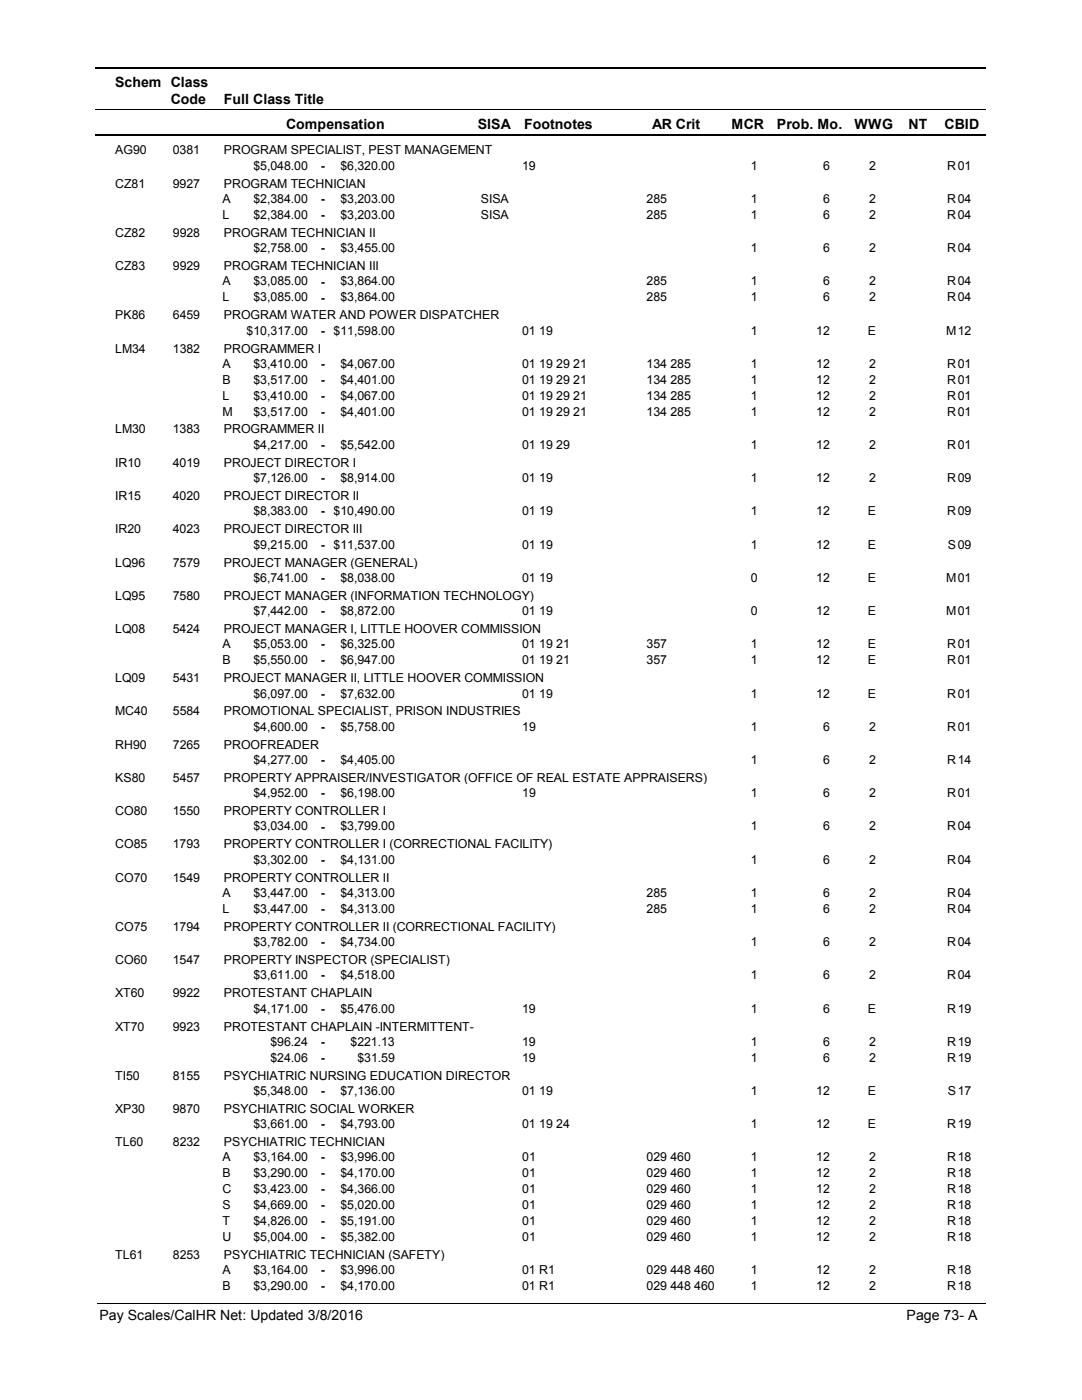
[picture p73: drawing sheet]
<svg xmlns="http://www.w3.org/2000/svg" width="216mm" height="279mm" viewBox="0 0 216 279" stroke-linecap="round" stroke-linejoin="round" font-family="sans-serif">
<defs><g id="words">
<g font-size="2.8">
<text x="23" y="17.3">Schem Class</text>
<text x="34.1" y="20.7">Code</text>
<text x="44.6" y="20.7">Full Class Title</text>
<text x="57.1" y="25.7">Compensation</text>
<text x="95.3" y="25.7">SISA</text>
<text x="104.6" y="25.7">Footnotes</text>
<text x="130.2" y="25.7">AR Crit</text>
<text x="146" y="25.7">MCR</text>
<text x="155.1" y="25.7">Prob. Mo.</text>
<text x="170.5" y="25.7">WWG</text>
<text x="181.3" y="25.7">NT</text>
<text x="188.5" y="25.7">CBID</text>
<text x="19.8" y="263.4">Pay Scales/CalHR Net: Updated 3/8/2016</text>
<text x="180.9" y="263.4">Page 73- A</text>
</g>
<g font-size="2.5">
<text x="23" y="30.8">AG90</text>
<text x="34.5" y="30.8">0381</text>
<text x="44.7" y="30.8">PROGRAM SPECIALIST, PEST MANAGEMENT</text>
<text x="50.6" y="33.9">$5,048.00</text>
<text x="64" y="33.9">-</text>
<text x="67.9" y="33.9">$6,320.00</text>
<text x="104.2" y="33.9">19</text>
<text x="149.8" y="33.9">1</text>
<text x="164.3" y="33.9">6</text>
<text x="173.5" y="33.9">2</text>
<text x="189" y="33.9">R</text>
<text x="191.1" y="33.9">01</text>
<text x="23" y="37.5">CZ81</text>
<text x="34.5" y="37.5">9927</text>
<text x="44.4" y="40.5">A</text>
<text x="44.7" y="37.5">PROGRAM TECHNICIAN</text>
<text x="50.6" y="40.5">$2,384.00</text>
<text x="64" y="40.6">-</text>
<text x="67.9" y="40.5">$3,203.00</text>
<text x="96" y="40.5">SISA</text>
<text x="129" y="40.5">285</text>
<text x="149.8" y="40.5">1</text>
<text x="164.3" y="40.5">6</text>
<text x="173.5" y="40.5">2</text>
<text x="189" y="40.5">R</text>
<text x="191.1" y="40.5">04</text>
<text x="23" y="47.3">CZ82</text>
<text x="34.5" y="47.3">9928</text>
<text x="44.4" y="43.7">L</text>
<text x="44.7" y="47.3">PROGRAM TECHNICIAN II</text>
<text x="50.6" y="43.7">$2,384.00</text>
<text x="64" y="43.8">-</text>
<text x="67.9" y="43.7">$3,203.00</text>
<text x="96" y="43.7">SISA</text>
<text x="129" y="43.7">285</text>
<text x="149.8" y="43.7">1</text>
<text x="164.3" y="43.7">6</text>
<text x="173.5" y="43.7">2</text>
<text x="189" y="43.7">R</text>
<text x="191.1" y="43.7">04</text>
<text x="23" y="53.9">CZ83</text>
<text x="34.5" y="53.9">9929</text>
<text x="44.7" y="53.9">PROGRAM TECHNICIAN III</text>
<text x="50.6" y="50.3">$2,758.00</text>
<text x="64" y="50.4">-</text>
<text x="67.9" y="50.3">$3,455.00</text>
<text x="149.8" y="50.3">1</text>
<text x="164.3" y="50.3">6</text>
<text x="173.5" y="50.3">2</text>
<text x="189" y="50.3">R</text>
<text x="191.1" y="50.3">04</text>
<text x="44.4" y="57">A</text>
<text x="50.6" y="57">$3,085.00</text>
<text x="64" y="57">-</text>
<text x="67.9" y="57">$3,864.00</text>
<text x="129" y="57">285</text>
<text x="149.8" y="57">1</text>
<text x="164.3" y="57">6</text>
<text x="173.5" y="57">2</text>
<text x="189" y="57">R</text>
<text x="191.1" y="57">04</text>
<text x="23" y="63.7">PK86</text>
<text x="34.5" y="63.7">6459</text>
<text x="44.4" y="60.2">L</text>
<text x="44.7" y="63.7">PROGRAM WATER AND POWER DISPATCHER</text>
<text x="50.6" y="60.2">$3,085.00</text>
<text x="64" y="60.2">-</text>
<text x="67.9" y="60.2">$3,864.00</text>
<text x="129" y="60.2">285</text>
<text x="149.8" y="60.2">1</text>
<text x="164.3" y="60.2">6</text>
<text x="173.5" y="60.2">2</text>
<text x="189" y="60.2">R</text>
<text x="191.1" y="60.2">04</text>
<text x="23" y="70.4">LM34</text>
<text x="34.5" y="70.4">1382</text>
<text x="44.7" y="70.4">PROGRAMMER I</text>
<text x="49.2" y="66.8">$10,317.00</text>
<text x="64" y="66.8">-</text>
<text x="66.6" y="66.8">$11,598.00</text>
<text x="104.2" y="66.8">01 19</text>
<text x="149.8" y="66.8">1</text>
<text x="162.9" y="66.8">12</text>
<text x="173.2" y="66.8">E</text>
<text x="188.8" y="66.8">M</text>
<text x="191.1" y="66.8">12</text>
<text x="44.4" y="73.4">A</text>
<text x="44.4" y="76.6">B</text>
<text x="50.6" y="73.4">$3,410.00</text>
<text x="50.6" y="76.6">$3,517.00</text>
<text x="64" y="73.4">-</text>
<text x="64" y="76.6">-</text>
<text x="67.9" y="73.4">$4,067.00</text>
<text x="67.9" y="76.6">$4,401.00</text>
<text x="104.2" y="73.4">01 19 29 21</text>
<text x="104.2" y="76.6">01 19 29 21</text>
<text x="129" y="73.4">134 285</text>
<text x="129" y="76.6">134 285</text>
<text x="149.8" y="73.4">1</text>
<text x="149.8" y="76.6">1</text>
<text x="162.9" y="73.4">12</text>
<text x="162.9" y="76.6">12</text>
<text x="173.5" y="73.4">2</text>
<text x="173.5" y="76.6">2</text>
<text x="189" y="73.4">R</text>
<text x="189" y="76.6">R</text>
<text x="191.1" y="73.4">01</text>
<text x="191.1" y="76.6">01</text>
<text x="44.4" y="79.8">L</text>
<text x="44.4" y="82.9">M</text>
<text x="50.6" y="79.8">$3,410.00</text>
<text x="50.6" y="82.9">$3,517.00</text>
<text x="64" y="79.8">-</text>
<text x="64" y="83">-</text>
<text x="67.9" y="79.8">$4,067.00</text>
<text x="67.9" y="82.9">$4,401.00</text>
<text x="104.2" y="79.8">01 19 29 21</text>
<text x="104.2" y="82.9">01 19 29 21</text>
<text x="129" y="79.8">134 285</text>
<text x="129" y="82.9">134 285</text>
<text x="149.8" y="79.8">1</text>
<text x="149.8" y="82.9">1</text>
<text x="162.9" y="79.8">12</text>
<text x="162.9" y="82.9">12</text>
<text x="173.5" y="79.8">2</text>
<text x="173.5" y="82.9">2</text>
<text x="189" y="79.8">R</text>
<text x="189" y="82.9">R</text>
<text x="191.1" y="79.8">01</text>
<text x="191.1" y="82.9">01</text>
<text x="23" y="86.5">LM30</text>
<text x="34.5" y="86.5">1383</text>
<text x="44.7" y="86.5">PROGRAMMER II</text>
<text x="50.6" y="89.6">$4,217.00</text>
<text x="64" y="89.6">-</text>
<text x="67.9" y="89.6">$5,542.00</text>
<text x="104.2" y="89.6">01 19 29</text>
<text x="149.8" y="89.6">1</text>
<text x="162.9" y="89.6">12</text>
<text x="173.5" y="89.6">2</text>
<text x="189" y="89.6">R</text>
<text x="191.1" y="89.6">01</text>
<text x="23" y="93.2">IR10</text>
<text x="34.5" y="93.2">4019</text>
<text x="44.7" y="93.2">PROJECT DIRECTOR I</text>
<text x="23" y="99.8">IR15</text>
<text x="34.5" y="99.8">4020</text>
<text x="44.7" y="99.8">PROJECT DIRECTOR II</text>
<text x="50.6" y="96.2">$7,126.00</text>
<text x="64" y="96.3">-</text>
<text x="67.9" y="96.2">$8,914.00</text>
<text x="104.2" y="96.2">01 19</text>
<text x="149.8" y="96.2">1</text>
<text x="162.9" y="96.2">12</text>
<text x="173.5" y="96.2">2</text>
<text x="189" y="96.2">R</text>
<text x="191.1" y="96.2">09</text>
<text x="23" y="106.4">IR20</text>
<text x="34.5" y="106.4">4023</text>
<text x="44.7" y="106.4">PROJECT DIRECTOR III</text>
<text x="50.6" y="102.8">$8,383.00</text>
<text x="64" y="102.9">-</text>
<text x="66.6" y="102.8">$10,490.00</text>
<text x="104.2" y="102.8">01 19</text>
<text x="149.8" y="102.8">1</text>
<text x="162.9" y="102.8">12</text>
<text x="173.2" y="102.8">E</text>
<text x="189" y="102.8">R</text>
<text x="191.1" y="102.8">09</text>
<text x="23" y="113.1">LQ96</text>
<text x="34.5" y="113.1">7579</text>
<text x="44.7" y="113.1">PROJECT MANAGER (GENERAL)</text>
<text x="50.6" y="109.5">$9,215.00</text>
<text x="64" y="109.5">-</text>
<text x="66.6" y="109.5">$11,537.00</text>
<text x="104.2" y="109.5">01 19</text>
<text x="149.8" y="109.5">1</text>
<text x="162.9" y="109.5">12</text>
<text x="173.2" y="109.5">E</text>
<text x="189.2" y="109.5">S</text>
<text x="191.1" y="109.5">09</text>
<text x="23" y="119.7">LQ95</text>
<text x="34.5" y="119.7">7580</text>
<text x="44.7" y="119.7">PROJECT MANAGER (INFORMATION TECHNOLOGY)</text>
<text x="50.6" y="116.1">$6,741.00</text>
<text x="64" y="116.2">-</text>
<text x="67.9" y="116.1">$8,038.00</text>
<text x="104.2" y="116.1">01 19</text>
<text x="149.8" y="116.1">0</text>
<text x="162.9" y="116.1">12</text>
<text x="173.2" y="116.1">E</text>
<text x="188.8" y="116.1">M</text>
<text x="191.1" y="116.1">01</text>
<text x="50.6" y="122.7">$7,442.00</text>
<text x="64" y="122.8">-</text>
<text x="67.9" y="122.7">$8,872.00</text>
<text x="104.2" y="122.7">01 19</text>
<text x="149.8" y="122.7">0</text>
<text x="162.9" y="122.7">12</text>
<text x="173.2" y="122.7">E</text>
<text x="188.8" y="122.7">M</text>
<text x="191.1" y="122.7">01</text>
<text x="23" y="126.3">LQ08</text>
<text x="34.5" y="126.3">5424</text>
<text x="44.4" y="129.4">A</text>
<text x="44.7" y="126.3">PROJECT MANAGER I, LITTLE HOOVER COMMISSION</text>
<text x="50.6" y="129.4">$5,053.00</text>
<text x="64" y="129.4">-</text>
<text x="67.9" y="129.4">$6,325.00</text>
<text x="104.2" y="129.4">01 19 21</text>
<text x="129" y="129.4">357</text>
<text x="149.8" y="129.4">1</text>
<text x="162.9" y="129.4">12</text>
<text x="173.2" y="129.4">E</text>
<text x="189" y="129.4">R</text>
<text x="191.1" y="129.4">01</text>
<text x="23" y="136.2">LQ09</text>
<text x="34.5" y="136.2">5431</text>
<text x="44.4" y="132.6">B</text>
<text x="44.7" y="136.2">PROJECT MANAGER II, LITTLE HOOVER COMMISSION</text>
<text x="50.6" y="132.6">$5,550.00</text>
<text x="64" y="132.6">-</text>
<text x="67.9" y="132.6">$6,947.00</text>
<text x="104.2" y="132.6">01 19 21</text>
<text x="129" y="132.6">357</text>
<text x="149.8" y="132.6">1</text>
<text x="162.9" y="132.6">12</text>
<text x="173.2" y="132.6">E</text>
<text x="189" y="132.6">R</text>
<text x="191.1" y="132.6">01</text>
<text x="23" y="142.8">MC40</text>
<text x="34.5" y="142.8">5584</text>
<text x="44.7" y="142.8">PROMOTIONAL SPECIALIST, PRISON INDUSTRIES</text>
<text x="50.6" y="139.2">$6,097.00</text>
<text x="64" y="139.2">-</text>
<text x="67.9" y="139.2">$7,632.00</text>
<text x="104.2" y="139.2">01 19</text>
<text x="149.8" y="139.2">1</text>
<text x="162.9" y="139.2">12</text>
<text x="173.2" y="139.2">E</text>
<text x="189" y="139.2">R</text>
<text x="191.1" y="139.2">01</text>
<text x="23" y="149.4">RH90</text>
<text x="34.5" y="149.4">7265</text>
<text x="44.7" y="149.4">PROOFREADER</text>
<text x="50.6" y="145.8">$4,600.00</text>
<text x="64" y="145.9">-</text>
<text x="67.9" y="145.8">$5,758.00</text>
<text x="104.2" y="145.8">19</text>
<text x="149.8" y="145.8">1</text>
<text x="164.3" y="145.8">6</text>
<text x="173.5" y="145.8">2</text>
<text x="189" y="145.8">R</text>
<text x="191.1" y="145.8">01</text>
<text x="50.6" y="152.5">$4,277.00</text>
<text x="64" y="152.5">-</text>
<text x="67.9" y="152.5">$4,405.00</text>
<text x="149.8" y="152.5">1</text>
<text x="164.3" y="152.5">6</text>
<text x="173.5" y="152.5">2</text>
<text x="189" y="152.5">R</text>
<text x="191.1" y="152.5">14</text>
<text x="23" y="156.1">KS80</text>
<text x="34.5" y="156.1">5457</text>
<text x="44.7" y="156.1">PROPERTY APPRAISER/INVESTIGATOR (OFFICE OF REAL ESTATE APPRAISERS)</text>
<text x="50.6" y="159.1">$4,952.00</text>
<text x="64" y="159.2">-</text>
<text x="67.9" y="159.1">$6,198.00</text>
<text x="104.2" y="159.1">19</text>
<text x="149.8" y="159.1">1</text>
<text x="164.3" y="159.1">6</text>
<text x="173.5" y="159.1">2</text>
<text x="189" y="159.1">R</text>
<text x="191.1" y="159.1">01</text>
<text x="23" y="162.7">CO80</text>
<text x="34.5" y="162.7">1550</text>
<text x="44.7" y="162.7">PROPERTY CONTROLLER I</text>
<text x="50.6" y="165.7">$3,034.00</text>
<text x="64" y="165.8">-</text>
<text x="67.9" y="165.7">$3,799.00</text>
<text x="149.8" y="165.7">1</text>
<text x="164.3" y="165.7">6</text>
<text x="173.5" y="165.7">2</text>
<text x="189" y="165.7">R</text>
<text x="191.1" y="165.7">04</text>
<text x="23" y="169.3">CO85</text>
<text x="34.5" y="169.3">1793</text>
<text x="44.7" y="169.3">PROPERTY CONTROLLER I (CORRECTIONAL FACILITY)</text>
<text x="50.6" y="172.4">$3,302.00</text>
<text x="64" y="172.4">-</text>
<text x="67.9" y="172.4">$4,131.00</text>
<text x="149.8" y="172.4">1</text>
<text x="164.3" y="172.4">6</text>
<text x="173.5" y="172.4">2</text>
<text x="189" y="172.4">R</text>
<text x="191.1" y="172.4">04</text>
<text x="23" y="176">CO70</text>
<text x="34.5" y="176">1549</text>
<text x="44.4" y="179">A</text>
<text x="44.7" y="176">PROPERTY CONTROLLER II</text>
<text x="50.6" y="179">$3,447.00</text>
<text x="64" y="179.1">-</text>
<text x="67.9" y="179">$4,313.00</text>
<text x="129" y="179">285</text>
<text x="149.8" y="179">1</text>
<text x="164.3" y="179">6</text>
<text x="173.5" y="179">2</text>
<text x="189" y="179">R</text>
<text x="191.1" y="179">04</text>
<text x="23" y="185.8">CO75</text>
<text x="34.5" y="185.8">1794</text>
<text x="44.4" y="182.2">L</text>
<text x="44.7" y="185.8">PROPERTY CONTROLLER II (CORRECTIONAL FACILITY)</text>
<text x="50.6" y="182.2">$3,447.00</text>
<text x="64" y="182.2">-</text>
<text x="67.9" y="182.2">$4,313.00</text>
<text x="129" y="182.2">285</text>
<text x="149.8" y="182.2">1</text>
<text x="164.3" y="182.2">6</text>
<text x="173.5" y="182.2">2</text>
<text x="189" y="182.2">R</text>
<text x="191.1" y="182.2">04</text>
<text x="50.6" y="188.8">$3,782.00</text>
<text x="64" y="188.8">-</text>
<text x="67.9" y="188.8">$4,734.00</text>
<text x="149.8" y="188.8">1</text>
<text x="164.3" y="188.8">6</text>
<text x="173.5" y="188.8">2</text>
<text x="189" y="188.8">R</text>
<text x="191.1" y="188.8">04</text>
<text x="23" y="192.4">CO60</text>
<text x="34.5" y="192.4">1547</text>
<text x="44.7" y="192.4">PROPERTY INSPECTOR (SPECIALIST)</text>
<text x="50.6" y="195.5">$3,611.00</text>
<text x="64" y="195.5">-</text>
<text x="67.9" y="195.5">$4,518.00</text>
<text x="149.8" y="195.5">1</text>
<text x="164.3" y="195.5">6</text>
<text x="173.5" y="195.5">2</text>
<text x="189" y="195.5">R</text>
<text x="191.1" y="195.5">04</text>
<text x="23" y="199">XT60</text>
<text x="34.5" y="199">9922</text>
<text x="44.7" y="199">PROTESTANT CHAPLAIN</text>
<text x="50.6" y="202.1">$4,171.00</text>
<text x="64" y="202.1">-</text>
<text x="67.9" y="202.1">$5,476.00</text>
<text x="104.2" y="202.1">19</text>
<text x="149.8" y="202.1">1</text>
<text x="164.3" y="202.1">6</text>
<text x="173.2" y="202.1">E</text>
<text x="189" y="202.1">R</text>
<text x="191.1" y="202.1">19</text>
<text x="23" y="205.7">XT70</text>
<text x="34.5" y="205.7">9923</text>
<text x="44.7" y="205.7">PROTESTANT CHAPLAIN -INTERMITTENT-</text>
<text x="54" y="208.7">$96.24</text>
<text x="64" y="208.7">-</text>
<text x="70" y="208.7">$221.13</text>
<text x="104.2" y="208.7">19</text>
<text x="149.8" y="208.7">1</text>
<text x="164.3" y="208.7">6</text>
<text x="173.5" y="208.7">2</text>
<text x="189" y="208.7">R</text>
<text x="191.1" y="208.7">19</text>
<text x="23" y="215.5">TI50</text>
<text x="34.5" y="215.5">8155</text>
<text x="44.7" y="215.5">PSYCHIATRIC NURSING EDUCATION DIRECTOR</text>
<text x="54" y="211.9">$24.06</text>
<text x="64" y="211.9">-</text>
<text x="71.3" y="211.9">$31.59</text>
<text x="104.2" y="211.9">19</text>
<text x="149.8" y="211.9">1</text>
<text x="164.3" y="211.9">6</text>
<text x="173.5" y="211.9">2</text>
<text x="189" y="211.9">R</text>
<text x="191.1" y="211.9">19</text>
<text x="50.6" y="218.5">$5,348.00</text>
<text x="64" y="218.6">-</text>
<text x="67.9" y="218.5">$7,136.00</text>
<text x="104.2" y="218.5">01 19</text>
<text x="149.8" y="218.5">1</text>
<text x="162.9" y="218.5">12</text>
<text x="173.2" y="218.5">E</text>
<text x="189.2" y="218.5">S</text>
<text x="191.1" y="218.5">17</text>
<text x="23" y="222.1">XP30</text>
<text x="34.5" y="222.1">9870</text>
<text x="44.7" y="222.1">PSYCHIATRIC SOCIAL WORKER</text>
<text x="50.6" y="225.2">$3,661.00</text>
<text x="64" y="225.2">-</text>
<text x="67.9" y="225.2">$4,793.00</text>
<text x="104.2" y="225.2">01 19 24</text>
<text x="149.8" y="225.2">1</text>
<text x="162.9" y="225.2">12</text>
<text x="173.2" y="225.2">E</text>
<text x="189" y="225.2">R</text>
<text x="191.1" y="225.2">19</text>
<text x="23" y="228.8">TL60</text>
<text x="34.5" y="228.8">8232</text>
<text x="44.4" y="231.8">A</text>
<text x="44.7" y="228.8">PSYCHIATRIC TECHNICIAN</text>
<text x="50.6" y="231.8">$3,164.00</text>
<text x="64" y="231.8">-</text>
<text x="67.9" y="231.8">$3,996.00</text>
<text x="104.2" y="231.8">01</text>
<text x="129" y="231.8">029 460</text>
<text x="149.8" y="231.8">1</text>
<text x="162.9" y="231.8">12</text>
<text x="173.5" y="231.8">2</text>
<text x="189" y="231.8">R</text>
<text x="191.1" y="231.8">18</text>
<text x="44.4" y="235">B</text>
<text x="44.4" y="238.1">C</text>
<text x="50.6" y="235">$3,290.00</text>
<text x="50.6" y="238.1">$3,423.00</text>
<text x="64" y="235">-</text>
<text x="64" y="238.2">-</text>
<text x="67.9" y="235">$4,170.00</text>
<text x="67.9" y="238.1">$4,366.00</text>
<text x="104.2" y="235">01</text>
<text x="104.2" y="238.1">01</text>
<text x="129" y="235">029 460</text>
<text x="129" y="238.1">029 460</text>
<text x="149.8" y="235">1</text>
<text x="149.8" y="238.1">1</text>
<text x="162.9" y="235">12</text>
<text x="162.9" y="238.1">12</text>
<text x="173.5" y="235">2</text>
<text x="173.5" y="238.1">2</text>
<text x="189" y="235">R</text>
<text x="189" y="238.1">R</text>
<text x="191.1" y="235">18</text>
<text x="191.1" y="238.1">18</text>
<text x="44.4" y="241.3">S</text>
<text x="44.4" y="244.5">T</text>
<text x="50.6" y="241.3">$4,669.00</text>
<text x="50.6" y="244.5">$4,826.00</text>
<text x="64" y="241.3">-</text>
<text x="64" y="244.5">-</text>
<text x="67.9" y="241.3">$5,020.00</text>
<text x="67.9" y="244.5">$5,191.00</text>
<text x="104.2" y="241.3">01</text>
<text x="104.2" y="244.5">01</text>
<text x="129" y="241.3">029 460</text>
<text x="129" y="244.5">029 460</text>
<text x="149.8" y="241.3">1</text>
<text x="149.8" y="244.5">1</text>
<text x="162.9" y="241.3">12</text>
<text x="162.9" y="244.5">12</text>
<text x="173.5" y="241.3">2</text>
<text x="173.5" y="244.5">2</text>
<text x="189" y="241.3">R</text>
<text x="189" y="244.5">R</text>
<text x="191.1" y="241.3">18</text>
<text x="191.1" y="244.5">18</text>
<text x="23" y="251.2">TL61</text>
<text x="34.5" y="251.2">8253</text>
<text x="44.4" y="247.7">U</text>
<text x="44.7" y="251.2">PSYCHIATRIC TECHNICIAN (SAFETY)</text>
<text x="50.6" y="247.7">$5,004.00</text>
<text x="64" y="247.7">-</text>
<text x="67.9" y="247.7">$5,382.00</text>
<text x="104.2" y="247.7">01</text>
<text x="129" y="247.7">029 460</text>
<text x="149.8" y="247.7">1</text>
<text x="162.9" y="247.7">12</text>
<text x="173.5" y="247.7">2</text>
<text x="189" y="247.7">R</text>
<text x="191.1" y="247.7">18</text>
<text x="44.4" y="254.3">A</text>
<text x="44.4" y="257.5">B</text>
<text x="50.6" y="254.3">$3,164.00</text>
<text x="50.6" y="257.5">$3,290.00</text>
<text x="64" y="254.4">-</text>
<text x="64" y="257.5">-</text>
<text x="67.9" y="254.3">$3,996.00</text>
<text x="67.9" y="257.5">$4,170.00</text>
<text x="104.2" y="254.3">01 R1</text>
<text x="104.2" y="257.5">01 R1</text>
<text x="129" y="254.3">029 448 460</text>
<text x="129" y="257.5">029 448 460</text>
<text x="149.8" y="254.3">1</text>
<text x="149.8" y="257.5">1</text>
<text x="162.9" y="254.3">12</text>
<text x="162.9" y="257.5">12</text>
<text x="173.5" y="254.3">2</text>
<text x="173.5" y="257.5">2</text>
<text x="189" y="254.3">R</text>
<text x="189" y="257.5">R</text>
<text x="191.1" y="254.3">18</text>
<text x="191.1" y="257.5">18</text>
</g>
</g></defs>
<path d="M19 13.5h177.7M19 27h177.7" fill="none" stroke="#000" stroke-width=".36"/>
<path d="M19 21.9h177.7" fill="none" stroke="#000" stroke-width=".2"/>
<g fill="#fff">
<path d="M46.8 31.3h16.3v3h-16.3z" fill-rule="evenodd"/>
<path d="M190.8 31.3h4.1v3h-4.1z" fill-rule="evenodd"/>
<path d="M46.8 37.9h16.3v3h-16.3z" fill-rule="evenodd"/>
<path d="M190.8 37.9h4.1v3h-4.1z" fill-rule="evenodd"/>
<path d="M46.8 41.1h16.3v3h-16.3z" fill-rule="evenodd"/>
<path d="M190.8 41.1h4.1v3h-4.1z" fill-rule="evenodd"/>
<path d="M46.8 47.7h16.3v3h-16.3z" fill-rule="evenodd"/>
<path d="M190.8 47.7h4.1v3h-4.1z" fill-rule="evenodd"/>
<path d="M46.8 54.4h16.3v2.9h-16.3z" fill-rule="evenodd"/>
<path d="M190.8 54.4h4.1v2.9h-4.1z" fill-rule="evenodd"/>
<path d="M46.8 57.5h16.3v3h-16.3z" fill-rule="evenodd"/>
<path d="M190.8 57.5h4.1v3h-4.1z" fill-rule="evenodd"/>
<path d="M46.8 64.2h16.3v3h-16.3z" fill-rule="evenodd"/>
<path d="M190.8 64.2h4.1v3h-4.1z" fill-rule="evenodd"/>
<path d="M46.8 70.8h16.3v3h-16.3z" fill-rule="evenodd"/>
<path d="M190.8 70.8h4.1v3h-4.1z" fill-rule="evenodd"/>
<path d="M46.8 74h16.3v3h-16.3z" fill-rule="evenodd"/>
<path d="M190.8 74h4.1v3h-4.1z" fill-rule="evenodd"/>
<path d="M46.8 77.1h16.3v3h-16.3z" fill-rule="evenodd"/>
<path d="M190.8 77.1h4.1v3h-4.1z" fill-rule="evenodd"/>
<path d="M46.8 80.3h16.3v3h-16.3z" fill-rule="evenodd"/>
<path d="M190.8 80.3h4.1v3h-4.1z" fill-rule="evenodd"/>
<path d="M46.8 87h16.3v3h-16.3z" fill-rule="evenodd"/>
<path d="M190.8 87h4.1v3h-4.1z" fill-rule="evenodd"/>
<path d="M46.8 93.6h16.3v3h-16.3z" fill-rule="evenodd"/>
<path d="M190.8 93.6h4.1v3h-4.1z" fill-rule="evenodd"/>
<path d="M46.8 100.2h16.3v3h-16.3z" fill-rule="evenodd"/>
<path d="M190.8 100.2h4.1v3h-4.1z" fill-rule="evenodd"/>
<path d="M46.8 106.9h16.3v3h-16.3z" fill-rule="evenodd"/>
<path d="M190.8 106.9h4.1v3h-4.1z" fill-rule="evenodd"/>
<path d="M46.8 113.5h16.3v3h-16.3z" fill-rule="evenodd"/>
<path d="M190.8 113.5h4.1v3h-4.1z" fill-rule="evenodd"/>
<path d="M46.8 120.1h16.3v3h-16.3z" fill-rule="evenodd"/>
<path d="M190.8 120.1h4.1v3h-4.1z" fill-rule="evenodd"/>
<path d="M46.8 126.8h16.3v3h-16.3z" fill-rule="evenodd"/>
<path d="M190.8 126.8h4.1v3h-4.1z" fill-rule="evenodd"/>
<path d="M46.8 130h16.3v2.9h-16.3z" fill-rule="evenodd"/>
<path d="M190.8 130h4.1v2.9h-4.1z" fill-rule="evenodd"/>
<path d="M46.8 136.6h16.3v3h-16.3z" fill-rule="evenodd"/>
<path d="M190.8 136.6h4.1v3h-4.1z" fill-rule="evenodd"/>
<path d="M46.8 143.2h16.3v3h-16.3z" fill-rule="evenodd"/>
<path d="M190.8 143.2h4.1v3h-4.1z" fill-rule="evenodd"/>
<path d="M46.8 149.9h16.3v2.9h-16.3z" fill-rule="evenodd"/>
<path d="M190.8 149.9h4.1v2.9h-4.1z" fill-rule="evenodd"/>
<path d="M46.8 156.5h16.3v3h-16.3z" fill-rule="evenodd"/>
<path d="M190.8 156.5h4.1v3h-4.1z" fill-rule="evenodd"/>
<path d="M46.8 163.1h16.3v3h-16.3z" fill-rule="evenodd"/>
<path d="M190.8 163.1h4.1v3h-4.1z" fill-rule="evenodd"/>
<path d="M46.8 169.8h16.3v2.9h-16.3z" fill-rule="evenodd"/>
<path d="M190.8 169.8h4.1v2.9h-4.1z" fill-rule="evenodd"/>
<path d="M46.8 176.4h16.3v3h-16.3z" fill-rule="evenodd"/>
<path d="M190.8 176.4h4.1v3h-4.1z" fill-rule="evenodd"/>
<path d="M46.8 179.6h16.3v3h-16.3z" fill-rule="evenodd"/>
<path d="M190.8 179.6h4.1v3h-4.1z" fill-rule="evenodd"/>
<path d="M46.8 186.2h16.3v3h-16.3z" fill-rule="evenodd"/>
<path d="M190.8 186.2h4.1v3h-4.1z" fill-rule="evenodd"/>
<path d="M46.8 192.8h16.3v3h-16.3z" fill-rule="evenodd"/>
<path d="M190.8 192.8h4.1v3h-4.1z" fill-rule="evenodd"/>
<path d="M46.8 199.5h16.3v3h-16.3z" fill-rule="evenodd"/>
<path d="M190.8 199.5h4.1v3h-4.1z" fill-rule="evenodd"/>
<path d="M46.8 206.1h16.3v3h-16.3z" fill-rule="evenodd"/>
<path d="M190.8 206.1h4.1v3h-4.1z" fill-rule="evenodd"/>
<path d="M46.8 209.3h16.3v3h-16.3z" fill-rule="evenodd"/>
<path d="M190.8 209.3h4.1v3h-4.1z" fill-rule="evenodd"/>
<path d="M46.8 215.9h16.3v3h-16.3z" fill-rule="evenodd"/>
<path d="M190.8 215.9h4.1v3h-4.1z" fill-rule="evenodd"/>
<path d="M46.8 222.6h16.3v3h-16.3z" fill-rule="evenodd"/>
<path d="M190.8 222.6h4.1v3h-4.1z" fill-rule="evenodd"/>
<path d="M46.8 229.2h16.3v3h-16.3z" fill-rule="evenodd"/>
<path d="M190.8 229.2h4.1v3h-4.1z" fill-rule="evenodd"/>
<path d="M46.8 232.4h16.3v2.9h-16.3z" fill-rule="evenodd"/>
<path d="M190.8 232.4h4.1v2.9h-4.1z" fill-rule="evenodd"/>
<path d="M46.8 235.5h16.3v3h-16.3z" fill-rule="evenodd"/>
<path d="M190.8 235.5h4.1v3h-4.1z" fill-rule="evenodd"/>
<path d="M46.8 238.7h16.3v3h-16.3z" fill-rule="evenodd"/>
<path d="M190.8 238.7h4.1v3h-4.1z" fill-rule="evenodd"/>
<path d="M46.8 241.9h16.3v3h-16.3z" fill-rule="evenodd"/>
<path d="M190.8 241.9h4.1v3h-4.1z" fill-rule="evenodd"/>
<path d="M46.8 245.1h16.3v2.9h-16.3z" fill-rule="evenodd"/>
<path d="M190.8 245.1h4.1v2.9h-4.1z" fill-rule="evenodd"/>
<path d="M46.8 251.7h16.3v3h-16.3z" fill-rule="evenodd"/>
<path d="M190.8 251.7h4.1v3h-4.1z" fill-rule="evenodd"/>
<path d="M46.8 254.9h16.3v3h-16.3z" fill-rule="evenodd"/>
<path d="M190.8 254.9h4.1v3h-4.1z" fill-rule="evenodd"/>
</g>
<path d="M19.5 260.1h177.2" fill="none" stroke="#000" stroke-width=".2"/>
<use href="#words"/>
</svg>
